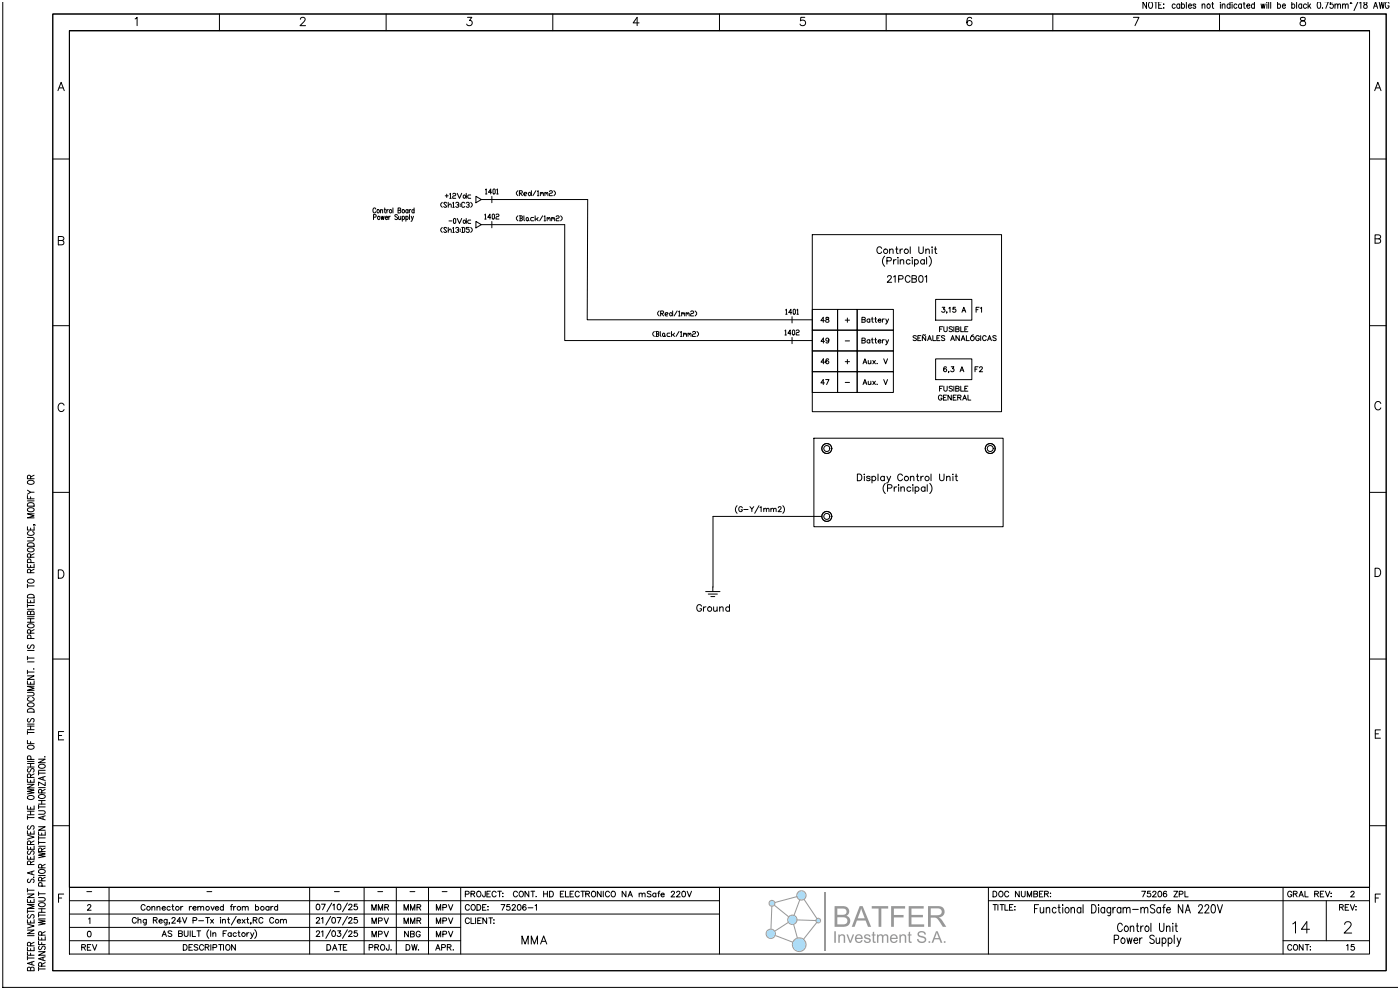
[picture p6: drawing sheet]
<svg xmlns="http://www.w3.org/2000/svg" width="420mm" height="297mm" viewBox="0 0 420 297" stroke-linecap="round" stroke-linejoin="round" font-family="sans-serif">
<!-- layer: 03 -->
<g fill="none" stroke="#000" stroke-width=".3">
<path d="M243.6 70.4h56.8v53.1h-56.8zM243.6 92.8h7.6v6.2h-7.6zM243.6 99h7.6v6.3h-7.6zM251.2 92.8h5.9v6.2h-5.9zM251.2 99h5.9v6.3h-5.9zM257.1 92.8h10.9v6.2h-10.9zM257.1 99h10.9v6.3h-10.9zM280.6 89.8h10.9v6.2h-10.9zM243.6 105.3h7.6v6.2h-7.6zM243.6 111.5h7.6v6.2h-7.6zM251.2 105.3h5.9v6.2h-5.9zM251.2 111.5h5.9v6.2h-5.9z"/>
<path d="M257.1 105.3h10.9v6.2h-10.9zM257.1 111.5h10.9v6.2h-10.9zM280.6 107.6h10.9v6.3h-10.9zM244.1 131.4h56.8v26.6h-56.8zM211.6 177.4h4.3M212.4 178.2h2.8M213.2 178.9h1.2M213.8 176v1.4"/>
</g>
<!-- layer: _TEXTO -->
<g fill="none" stroke="#000" stroke-width=".3">
<path d="M133.5 58.7h.9M134 58.2v1M134.9 58.2l.2-.2v1.5M134.9 59.5h.4M135.8 58.2l.2-.2h.5l.2 .2-.2 .5h-.5l-.2 .3v.5h.9M137.1 58l.7 1.5 .7-1.5M139.2 58.5l.6 .5-.4 .5-.5-.3zM139.8 58v1.5M141.2 58.5h-.7l-.2 .2 .2 .8h.7M112 65.1h.7v-.7h-.7v1.5M112.7 62.7a.44 .44 0 0 0-.5-.3 .44 .44 0 0 0-.3 .5v.4a.44 .44 0 0 0 .3 .6 .44 .44 0 0 0 .5-.4M114.1 63.2l.3-.3h.3l.1 1"/>
<path d="M114.1 62.9v1M114.3 64.9l.2 1 .3-1 .2 1 .2-1M115.2 62.9h.4M115.4 62.4v1.2l.3 .3M115.6 65.3h.7l-.2-.4a.42 .42 0 0 0-.5 .5 .42 .42 0 0 0 .7 .2M116 62.9v1M116.5 62.9l-.5 .4M116.6 64.9v1M117.1 64.9l-.5 .4M117.9 62.4v1.5M119.2 64.6l-.3-.2-.5 .2 .1 .3 .7 .4v.3l-.3 .3-.5-.3M119.4 63.1l.7 .1 .1 .4-.3 .3h-.5v-1.5l.7 .1 .1 .3-.3 .3"/>
<path d="M119.6 64.9v.9l.3 .1 .3-.3M120.2 64.9v1M120.7 65.1l.1-.2a.42 .42 0 0 1 .5 .5 .42 .42 0 0 1-.6 .2M120.7 64.9v1.5M121.7 65.1l.2-.2a.42 .42 0 0 1 .5 .5 .42 .42 0 0 1-.7 .2M121.7 64.9v1.5M122.4 63.1l-.1-.2a.42 .42 0 0 0-.6 .5 .42 .42 0 0 0 .7 .3M122.4 62.9v1M122.8 62.9v1M122.8 64.4v1.5M123.2 62.9l-.4 .4M123.3 64.9l.4 1"/>
<path d="M124 64.9l-.5 1.4-.2 .1M124.2 63.1l-.1-.2a.42 .42 0 0 0-.6 .5 .42 .42 0 0 0 .7 .3M124.2 62.4v1.5M132.6 68.2l-.4 .5v.5l.4 .5M132.6 60.7l-.4 .5v.5l.4 .5M134 68.5l-.2-.3h-.5l-.2 .3 .9 1-.2 .2h-.5l-.2-.2M134 60.9l-.2-.2h-.5l-.2 .2 .9 1-.2 .3h-.5l-.2-.3M134.4 69.2l.7-.5 .2 .3v.7M134.4 61.7l.7-.5 .2 .2v.8M134.4 60.7v1.5M134.4 68.2v1.5M134.7 66.3h.9"/>
<path d="M135.8 68.5l.2-.3v1.5M135.8 60.9l.2-.2v1.5M135.8 69.7h.4M135.8 62.2h.4M136.2 65.5l.5 .3v1l-.2 .2-.5-.2v-1zM136.7 68.5l.2-.3h.5l.2 .5-.5 .3M136.7 60.9l.2-.2h.5l.2 .5-.5 .2M137.1 65.5l.7 1.5 .7-1.5M137.4 69l.2 .2-.2 .5h-.5l-.2-.2M137.4 61.4l.2 .3-.2 .5h-.5l-.2-.3M138 61.2v.2M138 61.7v.2"/>
<path d="M138 68.7v.3M138 69.2v.3M138.5 68.2h.7l.2 .3v1l-.2 .2h-.7M138.7 68.2v1.5M139.2 66l.6 .5-.4 .5-.5-.2zM139.4 60.9l-.2-.2h-.5l-.2 .2v1l.2 .3h.5l.2-.3M139.8 65.5v1.5M139.8 60.9l.3-.2h.4l.2 .5-.4 .2M140.5 61.4l.2 .3-.2 .5h-.4l-.3-.3M140.7 68.2h-.9v.5h.7l.2 .3v.5l-.2 .2h-.4l-.3-.2M141.2 66h-.7l-.2 .3 .2 .7h.7M141.2 68.2l.4 .5v.5l-.4 .5"/>
<path d="M141.2 60.7l.4 .5v.5l-.4 .5M264.4 74.5a.74 .74 0 0 0-.8-.5 .74 .74 0 0 0-.6 .8v.5a.74 .74 0 0 0 .6 .7 .74 .74 0 0 0 .8-.4M265.3 76.8a2.06 2.06 0 0 0 0 3.1M266 78.3l1.2-.1 .1-.3v-.5l-1.3-.2v2M266.8 75.1l.5-.4 .5 .1 .1 1.2M266.8 74.7v1.3M268 77.9v1.3M268.6 74.7h.7M268.8 77.9l-.5 .1-.3 .5M268.9 74v1.6l.1 .3 .4 .1M269.3 77.3h.1zM269.3 77.9v1.3"/>
<path d="M270 74.7v1.3M270 78.3l.5-.4 .5 .1 .1 1.2M270 77.9v1.3M270.7 74.7l-.4 .1-.3 .5M273 78.2a.64 .64 0 0 0-1-.1 .64 .64 0 0 0 0 .9 .64 .64 0 0 0 1-.1M273 74v2M273.6 77.2v.2zM273.6 77.9v1.3M274.3 78.2a.64 .64 0 0 1 .9-.1 .64 .64 0 0 1 0 .9 .64 .64 0 0 1-.9-.1M274.3 77.9v2M275.6 74v1.5l.6 .5 .6-.3 .1-1.7M277.2 78.2a.64 .64 0 0 0-.9-.1 .64 .64 0 0 0 0 .9 .64 .64 0 0 0 .9-.1"/>
<path d="M277.2 77.9v1.3M277.7 75.1l.5-.4 .4 .1 .1 1.2M277.7 74.7v1.3M277.9 77.2v2M278.7 76.8a2.06 2.06 0 0 1 0 3.1M279.6 74v.2zM279.6 74.7v1.3M280.2 74.7h.7M280.5 74v1.6l.1 .3 .4 .1M247.3 96.2h-1.1l.7-1v1.5M247.8 95.2v.5l.8 .5a.5 .5 0 0 1-.5 .5 .5 .5 0 0 1-.5-.5l1-.7-.1-.3zM253.5 96h1.3"/>
<path d="M254.2 95.4v1.3M258.5 95.9l1 .1v.4l-.3 .3h-.7v-1.5l1 .1v.4l-.3 .2M260.9 95.9a.48 .48 0 0 0-.7-.1 .48 .48 0 0 0 0 .7 .48 .48 0 0 0 .7 0M260.9 95.7v1M261.4 95.7h.5M261.6 95.2v1.2l.4 .3M262.4 95.7h.5M262.6 95.2v1.2l.4 .3M263.4 96.1h.8a.48 .48 0 0 0-.5-.4 .48 .48 0 0 0-.4 .5 .48 .48 0 0 0 .4 .5l.5-.2M264.7 95.7v1M265.2 95.7h-.3l-.2 .4M265.7 95.7l.4 1"/>
<path d="M266.2 83.1l.4-.4 .6 .1 .1 .2-.2 .7-1 1h1.3M266.5 95.7l-.6 1.4-.3 .1M268 83l.5-.3v2M269.5 83.7l1.2-.1 .2-.3-.1-.4-1.3-.2v2M273 83.1a.74 .74 0 0 0-.9-.4 .74 .74 0 0 0-.6 .7v.5a.74 .74 0 0 0 .6 .8 .74 .74 0 0 0 .9-.5M273.5 83.6l1.3 .2 .1 .5-.5 .4h-.9v-2l1.3 .2v.5l-.4 .2M275.8 82.8a.65 .65 0 0 1 1 .2l.1 .5a.86 .86 0 0 1-.8 1.2 1.28 1.28 0 0 1-.3-1.9zM277.4 83l.5-.3v2M281.8 98.7h.6M282.6 92.2h.8l-.5 .5a.5 .5 0 0 1 .4 .8 .5 .5 0 0 1-.9-.1M282.7 98h-.9v1.5M283.1 98v1.1l.4 .4 .5-.2 .1-1.3"/>
<path d="M284 93.6l-.1 .3M284.6 92.4l.3-.2v1.5M285.7 98.2l-.4-.2-.6 .2 .1 .4 .9 .5-.4 .4-.6-.2M286.1 98v1.5M286.6 92.2h-.7l-.1 .6a.53 .53 0 0 1 .8 0 .53 .53 0 0 1-.1 .8 .53 .53 0 0 1-.8-.2M286.7 98.7l.9 .1 .1 .4-.4 .3h-.6v-1.5l.9 .1 .1 .3-.4 .3M288.2 98v1.5h.8M288.5 93.7l.6-1.5 .6 1.5M288.7 93.2h.7M289.4 98.7h.5M290.3 98h-.9v1.5h.9M292.8 92.9h.5"/>
<path d="M293.7 92.2h-.9v1.5M294 92.4l.4-.2v1.5M247.3 114.8h-1.1l.7-1v1.5M247.3 108.6h-1.1l.8-1v1.5M247.3 102.4h-1.1l.8-1v1.5M247.6 113.8h1l-.7 1.5M248.5 107.8v-.1a.74 .74 0 0 0-.9 .5 .74 .74 0 0 0 .5 .9 .47 .47 0 0 0 .5-.4 .47 .47 0 0 0-.4-.5 .47 .47 0 0 0-.5 .4M248.6 101.9a.47 .47 0 0 1-.6 .4 .47 .47 0 0 1-.2-.7 .47 .47 0 0 1 .7 0l.1 .3a.71 .71 0 0 1-.6 1l-.3-.2M253.5 108.5h1.3M253.5 114.7h1.3M253.5 102.3h1.3M254.2 107.8v1.3"/>
<path d="M258.5 102.1l1 .2v.3l-.3 .3h-.7v-1.5l1 .1v.5l-.3 .1M258.8 109.1l.6-1.5 .6 1.5M258.8 115.3l.6-1.5 .6 1.5M259.1 108.6h.7M259.1 114.8h.7M260.4 108.1l.1 .9 .3 .1 .4-.3M260.4 114.3l.1 1h.3l.4-.2M260.9 102.1a.48 .48 0 0 0-.7-.1 .48 .48 0 0 0 0 .7 .48 .48 0 0 0 .7 0M260.9 101.9v1M261.2 108.1v1M261.2 114.3v1M261.4 101.9h.5"/>
<path d="M261.6 101.4v1.2l.4 .3M261.8 108.1l.8 1M261.8 114.3l.8 1M262.4 101.9h.5M262.6 108.1l-.8 1M262.6 114.3l-.8 1M262.6 101.4v1.2l.4 .3M263.1 109h.1M263.1 115.2v.1M263.4 102.3h.8a.48 .48 0 0 0-.5-.4 .48 .48 0 0 0-.4 .5 .48 .48 0 0 0 .4 .5l.5-.2M264.7 101.9v1M265.1 107.6l.5 1.5 .6-1.5"/>
<path d="M265.1 113.8l.5 1.5 .6-1.5M265.2 101.9l-.3 .1-.2 .3M265.7 101.9l.4 1M266.5 101.9l-.6 1.4-.3 .1M274.9 100.9l-.4-.2-.6 .2 .1 .3 .8 .4 .1 .3-.4 .3-.6-.3M275.3 101.4h.6M276.2 100.7h-.9v1.5h.9M277.6 100.4l-.2 .2-.4-.2-.3 .2M277.6 100.8v1.4l-1-1.4v1.4M278.2 102.2l.6-1.5 .6 1.5M278.4 101.7h.7M279.8 100.7v1.5h.8"/>
<path d="M281 101.4h.6M281.8 116.5h.6M281.9 100.7h-.9v1.5h.9M282.5 118.9a.55 .55 0 0 0-.6-.4 .55 .55 0 0 0-.4 .6v.3a.54 .54 0 0 0 .5 .6 .54 .54 0 0 0 .5-.6h-.3M282.7 115.8h-.9v1.5M283 119.2h.5M283.1 115.8v1.1l.4 .4 .5-.2 .1-1.3M283.4 100.9l-.4-.2-.6 .2 .1 .3 .9 .5-.4 .5-.6-.3M283.9 110.2l-.1-.1a.74 .74 0 0 0-.9 .5 .74 .74 0 0 0 .5 .9 .47 .47 0 0 0 .5-.4 .47 .47 0 0 0-.4-.5 .47 .47 0 0 0-.5 .4M283.9 118.5h-.9v1.5h.9M284.6 111.4l-.2 .4M285.1 102.2l.6-1.5 .6 1.5"/>
<path d="M285.3 110h.8l-.4 .6a.5 .5 0 0 1 .3 .8 .5 .5 0 0 1-.8-.2M285.3 118.5v1.5l-1-1.5v1.5M285.4 101.7h.7M285.7 116l-.4-.2-.6 .2 .1 .4 .9 .5-.4 .4-.6-.2M285.9 119.2h.6M286.1 115.8v1.5M286.7 116.5l.9 .2 .1 .3-.4 .3h-.6v-1.5l.9 .2 .1 .3-.4 .2M286.8 118.5h-.9v1.5h.9M287.3 119.2l.8-.1 .1-.5-.9-.1v1.5M287.7 100.7v1.5l-1-1.5v1.5M287.8 119.2l.5 .8M287.9 111.5l.6-1.5 .6 1.5"/>
<path d="M288.2 115.8v1.5h.8M288.2 111h.7M288.3 102.2l.6-1.5 .5 1.5M288.5 101.7h.7M289 119.5h.7M289.4 116.5h.5M289.9 100.7v1.5h.8M290.3 115.8h-.9v1.5h.9M290.3 118.5v1.5h.9M291.9 100.4l-.5 .3M292.4 110.7h.6M293.4 110h-1v1.5"/>
<path d="M293.7 101a.55 .55 0 0 0-.6-.3 .55 .55 0 0 0-.5 .5v.4a.54 .54 0 0 0 .6 .6 .54 .54 0 0 0 .5-.6h-.3M293.8 110.4l.3-.4 .6 .3-1 1.2h1M294.1 100.7v1.5M295.8 101a.55 .55 0 0 0-.6-.3 .55 .55 0 0 0-.5 .5v.4a.55 .55 0 0 0 .5 .6 .55 .55 0 0 0 .6-.4M296.2 102.2l.6-1.5 .6 1.5M296.4 101.7h.7M298.8 100.9l-.4-.2-.6 .2 .1 .3 .8 .4 .1 .3-.4 .3-.6-.3M288.8 120l.5-1.5 .6 1.5M257.2 142.2h.6a1.07 1.07 0 0 1 .7 1 1.07 1.07 0 0 1-.7 1h-.6zM259.2 142.2v.2zM259.2 142.8v1.4M261 143.1l-.4-.3-.7 .3 1 .5v.5l-.6 .1-.4-.3"/>
<path d="M261.5 143.1a.64 .64 0 0 1 1-.1 .64 .64 0 0 1 0 1 .64 .64 0 0 1-1-.1M261.5 142.8v2M263.3 142.2v2M265.2 143.1a.64 .64 0 0 0-.9-.1 .64 .64 0 0 0 0 1 .64 .64 0 0 0 .9-.1M265.2 142.8v1.4M265.5 145a2.06 2.06 0 0 0 0 3M266 142.8l.6 1.4M266.2 146.4l1.1-.1 .2-.3-.1-.4-1.2-.2v2M267.2 142.8l-.9 2h-.4M268.2 146v1.4M269 146l-.5 .1-.3 .5M269.5 145.4v.2z"/>
<path d="M269.5 146v1.4M270.2 146.4l.5-.4 .5 .1v1.3M270.2 146v1.4M270.7 142.7a.74 .74 0 0 0-.9-.5 .74 .74 0 0 0-.6 .7v.5a.74 .74 0 0 0 .6 .8 .74 .74 0 0 0 .9-.5M273.1 143.2l.4-.4 .5 .1 .1 1.3M273.1 142.8v1.4M273.2 146.3a.64 .64 0 0 0-1-.1 .64 .64 0 0 0 0 1 .64 .64 0 0 0 1-.1M273.7 145.5h.2zM273.8 146v1.4M274.5 146.3a.64 .64 0 0 1 .9-.1 .64 .64 0 0 1 0 1 .64 .64 0 0 1-.9-.1M274.5 146v2M274.9 142.8h.6"/>
<path d="M275.2 142.2v1.6v.3l.4 .1M276.2 142.8v1.4M277 142.8l-.5 .1-.3 .5M277.4 146.3a.64 .64 0 0 0-.9-.1 .64 .64 0 0 0 0 1 .64 .64 0 0 0 .9-.1M277.4 146v1.4M278.1 145.4v2M278.9 145a2.06 2.06 0 0 1 0 3M279.2 142.2v2M281.8 142.2v1.4l.6 .6 .7-.3v-1.7M283.9 143.2l.5-.4 .5 .1 .1 1.3M283.9 142.8v1.4M285.8 142.2v.2z"/>
<path d="M285.8 142.8v1.4M286.5 142.8h.6M286.8 142.2v1.6l.1 .3 .3 .1M210.4 181.8a.74 .74 0 0 0-.8-.5 .74 .74 0 0 0-.6 .8v.5a.72 .72 0 0 0 .7 .8 .72 .72 0 0 0 .7-.8h-.5M211 182v1.3M211.8 182l-.5 .1-.3 .5M214 182l.1 1.3h.5l.5-.3M215.1 182v1.3M215.8 182.4l.5-.4 .5 .1 .1 1.2M215.8 182v1.3M218.8 182.3a.64 .64 0 0 0-.9-.1 .64 .64 0 0 0 0 1 .64 .64 0 0 0 .9-.1M218.8 181.3v2"/>
<circle cx="113.4" cy="63.3" r=".46"/>
<circle cx="113.6" cy="65.3" r=".46"/>
<circle cx="117.1" cy="63.3" r=".46"/>
<circle cx="121" cy="63.3" r=".46"/>
<circle cx="265.6" cy="75.3" r=".66"/>
<circle cx="271.8" cy="75.3" r=".66"/>
<circle cx="291.6" cy="101.4" r=".66"/>
<circle cx="271.9" cy="143.5" r=".66"/>
<circle cx="278.1" cy="143.5" r=".66"/>
<circle cx="212.8" cy="182.7" r=".66"/>
</g>
<!-- layer: 02 -->
<g fill="none" stroke="#000" stroke-width=".3">
<path d="M142.7 58.9l1.7 .9-1.7 1zM144.4 59.8h31.9l-.2 36.1h67.5M142.7 66.4l1.7 1-1.7 .9zM144.4 67.4h25v34.7h74.2M246.5 154.9h-32.6v21.2"/>
<circle cx="248" cy="134.5" r="1.5"/>
<circle cx="248" cy="134.5" r=".91"/>
<circle cx="297" cy="134.5" r="1.5"/>
<circle cx="297" cy="134.5" r=".91"/>
<circle cx="248" cy="154.9" r="1.5"/>
<circle cx="248" cy="154.9" r=".91"/>
</g>
<!-- layer: 01 -->
<g fill="none" stroke="#050505" stroke-width=".3">
<path d="M145.6 56.9l.2-.2v1.5M145.6 58.2h.5M147.4 57.7h-.9l.7-1v1.5M147.5 58.9v1.9M148.1 56.7l.4 .2v1l-.2 .3-.4-.3v-1zM149 56.9l.2-.2v1.5M149 58.2h.4M155.3 57.2l-.4 .5v.5l.4 .5M155.8 57.9h.7l.2-.5-.2-.2h-.7v1.5M156 57.9l.7 .8M157.1 58.2h.7l.2-.3-.2-.2h-.4l-.3 .2 .3 .8h.4M158.7 57.7l.7 .5-.5 .5-.4-.3z"/>
<path d="M159.4 57.2v1.5M160.7 57.2l-.9 1.5M161.2 57.4l.2-.2v1.5M161.2 58.7h.4M162.1 57.9l.2-.2 .2 .5M162.1 57.7v1M162.5 57.9l.3-.2 .2 .2v.8M163.4 57.9l.3-.2 .2 .5M163.4 57.7v1M163.9 57.9l.2-.2 .2 .2v.8M164.8 57.4l.2-.2h.5l.2 .2-.2 .5h-.5l-.2 .3v.5h.9M166.1 57.2l.5 .5v.5l-.5 .5"/>
<path d="M145.4 64.5l.2-.3v1.5M145.4 65.7h.4M147.2 65.2h-.9l.7-1v1.5M147.5 66.4v1.9M147.9 64.2l.4 .3v1l-.2 .2-.5-.2v-1zM148.8 64.5l.2-.3h.4l.3 .3-.3 .5h-.4l-.2 .2v.5h.9M155.3 64.7l-.4 .5v.5l.4 .5M155.8 64.7h.7l.2 .3-.2 .5M156 65.5h.5l.2 .5-.2 .2h-.7M156 64.7v1.5M157.1 64.7v1.3l.3 .2M158 65.2l.5 .3-.2 .7-.5-.2z"/>
<path d="M158.5 66l.2 .2M160.1 65.2h-.7l-.2 .3 .2 .7h.7M160.5 64.7v1.5M161 65.7l.4 .5M161.4 65.2l-.4 .5h-.5M162.8 64.7l-.9 1.5M163.2 65l.2-.3v1.5M163.2 66.2h.5M164.1 65.5l.2-.3 .3 .5M164.1 65.2v1M164.6 65.5l.2-.3 .2 .3v.7M165.5 65.5l.2-.3 .2 .5"/>
<path d="M165.5 65.2v1M165.9 65.5l.2-.3 .3 .3v.7M166.8 65l.2-.3h.5l.2 .3-.2 .5h-.5l-.2 .2v.5h.9M168.2 64.7l.4 .5v.5l-.4 .5M196.2 99.4l-.4 .5v.5l.4 .5M196.7 99.4h.7l.2 .3-.2 .5M196.9 99.4v1.5M197.7 93.3l-.5 .5v.5l.5 .5M198 99.4v1.3l.3 .2M198.1 94h.7l.2-.5-.2-.2h-.7v1.5M198.4 94l.6 .8M198.9 99.9l.5 .3-.2 .7-.5-.2z"/>
<path d="M199.5 94.3h.7l.2-.3-.2-.2h-.5l-.2 .2 .2 .8h.5M201 99.9h-.7l-.2 .3 .2 .7h.7M201.1 93.8l.6 .5-.4 .5-.5-.3zM201.4 99.4v1.5M201.7 93.3v1.5M202.3 99.9l-.4 .5h-.5M203.1 93.3l-.9 1.5M203.5 93.5l.3-.2v1.5M203.5 94.8h.5M203.7 99.4l-.9 1.5M204.1 99.7l.2-.3v1.5M204.4 94l.3-.2 .2 .5"/>
<path d="M204.4 93.8v1M204.9 94l.2-.2 .2 .2v.8M205 99.9v1M205.8 94l.2-.2 .2 .5M205.8 93.8v1M206.2 94l.3-.2 .2 .2v.8M206.4 99.9v1M207.1 93.5l.3-.2h.4l.2 .2-.2 .5h-.4l-.3 .3v.5h.9M207.7 99.7l.2-.3h.5l.2 .3-.2 .5h-.5l-.2 .2v.5h.9M208.5 93.3l.4 .5v.5l-.4 .5M209.1 99.4l.4 .5v.5l-.4 .5M235.4 99.2l.2-.2v1.5"/>
<path d="M235.6 93l.3-.3v1.5M235.6 94.2h.5M237.2 100h-.9l.7-1v1.5M237.4 93.7h-.9l.7-1v1.5M237.6 95v1.9M237.9 99l.4 .2v1l-.2 .3-.4-.3v-1zM238.1 92.7l.5 .3v1l-.3 .2-.4-.2v-1zM238.8 99.2l.2-.2h.5l.2 .2-.2 .5h-.5l-.2 .3v.5h.9M239 93l.2-.3v1.5M239 94.2h.5M196.9 100.2h.5l.2 .5-.2 .2h-.7M199.4 100.7l.2 .2"/>
<path d="M201.9 100.4l.4 .5M204.1 100.9h.5M205 100.2l.2-.3 .3 .5M205.5 100.2l.2-.3 .2 .3v.7M206.4 100.2l.2-.3 .2 .5M206.8 100.2l.2-.3 .3 .3v.7M235.4 100.5h.5M237.6 101.2v1.9M221.1 151.7a1.54 1.54 0 0 0 0 2.3M222.6 152.3a.55 .55 0 0 0-.6-.3 .55 .55 0 0 0-.4 .5v.4a.54 .54 0 0 0 .5 .6 .54 .54 0 0 0 .5-.6h-.3M223.1 152.8h1.3M224.9 152l.6 .7 .6-.7"/>
<path d="M225.5 152.7v.8M227.6 151.7l-1.2 2.3M227.9 152.2l.4-.2v1.5M229.1 152.7l.3-.2h.4l.1 1M229.1 152.5v1M229.9 152.7l.3-.2h.4v1M231.2 152.7l.4-.2h.3l.1 1M231.2 152.5v1M232 152.7l.4-.2h.3l.1 1M233.4 152.3l.3-.3 .6 .2-.9 1.3h1M234.8 151.7a1.54 1.54 0 0 1 0 2.3"/>
</g>
<!-- layer: 05 -->
<path d="M20.8 9.2h390v257h-390z" fill="none" stroke="#050505" stroke-width=".3"/>
<!-- layer: 0 -->
<path d="M20.8 9.2h390v257h-390z" fill="none" stroke="#050505" stroke-width=".3"/>
<g fill="none" stroke="#000" stroke-width=".3">
<path d="M15.8 4.2h400v287h-400zM20.8 9.2h390v277h-390zM40.5 5.7l.6-.5v2.5M65.8 4.2v5M90.1 5.8l.5-.6 .8 .2a.78 .78 0 0 1-.2 1.1l-1.2 1.2h1.6M115.8 4.2v5M140.2 5.2h1.3l-.7 1a.83 .83 0 0 1 .6 1.3 .83 .83 0 0 1-1.4-.3M165.8 4.2v5M191.7 6.9h-1.8l1.2-1.7v2.5M215.8 4.2v5M241.4 5.2h-1.2l-.1 1.1a.88 .88 0 0 1 1.3-.1 .88 .88 0 0 1-.2 1.4 .88 .88 0 0 1-1.2-.4M265.8 4.2v5"/>
<path d="M291.4 5.6a.74 .74 0 0 0-1-.3 1.43 1.43 0 0 0 .4 2.4 .78 .78 0 0 0 .8-.8 .78 .78 0 0 0-.8-.8 .78 .78 0 0 0-.8 .8M315.8 4.2v5M339.9 5.2h1.7l-1.2 2.5M365.8 4.2v5M390.2 5.3a.51 .51 0 0 0 .2 .9 .9 .9 0 0 1 1 .3 .9 .9 0 0 1 0 1.1l-.9 .1a.72 .72 0 0 1-.6-.8 .72 .72 0 0 1 .7-.6l.5-.1a.51 .51 0 0 0 .3-.9zM17.4 27.2l.9-2.5 1 2.5M17.7 26.4h1.2M412.3 27.2l1-2.5 .9 2.5M412.7 26.4h1.2M15.8 47.7h5M410.8 47.7h5M17.5 72.1h1.1a.66 .66 0 0 1 .6 .7 .66 .66 0 0 1-.6 .6h-1.1v-2.5h1.1l.4 .3v.7l-.4 .2"/>
<path d="M412.4 71.6h1.1a.66 .66 0 0 1 .6 .7 .66 .66 0 0 1-.6 .6h-1.1v-2.5h1.1l.5 .3v.7l-.5 .2M15.8 97.7h5M410.8 97.7h5M19.2 121.5a.92 .92 0 0 0-1-.6 .92 .92 0 0 0-.8 1v.6a.92 .92 0 0 0 .8 .9 .92 .92 0 0 0 1-.6M414.2 121a.92 .92 0 0 0-1.1-.6 .92 .92 0 0 0-.7 1v.6a.92 .92 0 0 0 .7 .9 .92 .92 0 0 0 1.1-.6M15.8 147.7h5M410.8 147.7h5M17.5 170.9h.8a1.33 1.33 0 0 1 .9 1.3 1.33 1.33 0 0 1-.9 1.2h-.8zM412.4 170.4h.9a1.33 1.33 0 0 1 .8 1.3 1.33 1.33 0 0 1-.8 1.2h-.9zM15.8 197.7h5M410.8 197.7h5M19.1 219.4h-1.5v2.5h1.5"/>
<path d="M414 218.9h-1.5v2.5h1.5M17.6 220.6h.9M412.5 220.1h.9M15.8 247.7h5M410.8 247.7h5M17.6 269.3h.9M19.1 268.2h-1.5v2.5M20.8 278.2h117.4M20.8 274.2h195M20.8 270.2h195M20.8 266.2h390M32.7 266.2v20"/>
<path d="M92.9 266.2v20M109.2 266.2v20M118.9 266.2v20M128.5 266.2v20M138.2 266.2v20M215.8 266.2v20M296.5 270.2h114.3M296.5 266.2v20M384.8 266.2v20M397.8 270.2v12M412.5 269.3h.9M414 268.2h-1.5v2.5"/>
<path d="M20.8 282.2h117.4M384.8 282.2h26"/>
</g>
<!-- layer: Texto Rotulo -->
<g fill="none" stroke="#000" stroke-width=".3">
<path d="M8.2 158v1h2v-1M8.2 148.6v1h2M8.2 147l1 .6-1 .6M8.2 150.2h2M8.3 152.6a1.13 1.13 0 0 1 1.9 .4 1.11 1.11 0 0 1-1.1 .5 1.11 1.11 0 0 1-.9-.8zM8.3 151.1a1.1 1.1 0 0 1 1.2-.3 1.1 1.1 0 0 1 .7 1h-2zM8.3 144.4a1.13 1.13 0 0 1 1.9 .4 1.11 1.11 0 0 1-1.1 .5 1.11 1.11 0 0 1-.9-.8zM8.7 159.4a.59 .59 0 0 0-.5 .8 .59 .59 0 0 0 .8 .4h.5a.59 .59 0 0 0 .7-.4 .59 .59 0 0 0-.4-.8M9.2 143.6l-.1-.9-.3-.2-.5 .2-.1 .9h2M9.2 149v.6M9.2 158.4v.6M9.2 147.6h1"/>
<path d="M10.1 157.4l.5 .1M10.2 154.1h-2l2 .6-2 .6h2M10.2 142.5l-1 .6M8.2 179.8v1h2v-1M8.2 169.2v1h2v-1M8.2 161.2h1.5l.5 .4-.3 .6-1.7 .1M8.2 175.2v1.1M8.2 175.7h2M8.3 178.6a1.1 1.1 0 0 1 1.2-.3 1.1 1.1 0 0 1 .7 1h-2zM8.3 174a1.13 1.13 0 0 1 1.9 .4 1.11 1.11 0 0 1-1.1 .5 1.11 1.11 0 0 1-.9-.8zM8.3 164.6a1.13 1.13 0 0 1 1.9 .5 1.11 1.11 0 0 1-1.1 .5 1.11 1.11 0 0 1-.9-.8zM8.3 163.1a1.1 1.1 0 0 1 1.2-.3 1.1 1.1 0 0 1 .7 1.1h-2z"/>
<path d="M9.2 171.8l-.1-.9-.3-.2-.5 .2-.1 .9h2M9.2 167.1l-.1-.9-.3-.1-.5 .1-.1 .9h2M9.2 169.6v.6M9.3 168.7l-.1-.9-.3-.1-.6 .1-.1 .9h2M10.2 170.7l-1 .5M10.2 166.1l-1 .5M8.2 181.1v1M8.2 196.8v1.1M8.2 198.5h2M8.2 197.4h2M8.2 195.1h2M8.2 186.6h2"/>
<path d="M8.2 185.6h2M8.2 185h2M8.2 182.8h2M8.2 181.6h2M8.3 187.4a1.13 1.13 0 0 1 1.9 .5 1.11 1.11 0 0 1-1.1 .4 1.11 1.11 0 0 1-.9-.7zM8.5 193.4l-.3 .4 .3 .7 .5-.2 .7-.9h.2l.3 .4-.3 .7M9.2 189.9l-.1-.9-.3-.2-.5 .2-.1 .9h2M9.2 183.7l-.2-.3h-.6l-.2 1h2v-.7l-.4-.4-.5 .1-.1 1M9.2 180.2v.6M9.2 185.6v1M9.3 191.5l-.1-.9-.3-.2-.6 .2-.1 .9h2M10.2 188.8l-1 .6"/>
<path d="M8.2 207.7h1.5l.5 .4-.3 .6h-1.7M8.2 204.2v1h2v-1M8.2 202.7h2l-2 1.1h2M8.2 201v1.1M8.2 219.2v1M8.2 219.7h2M8.2 218.9h2M8.2 217.8h2M8.2 217.2h2M8.2 201.6h2M8.3 212.8a1.1 1.1 0 0 1 1.2-.2 1.1 1.1 0 0 1 .7 1h-2zM8.3 211.1a1.13 1.13 0 0 1 1.9 .4 1.11 1.11 0 0 1-1.1 .5 1.11 1.11 0 0 1-.9-.8z"/>
<path d="M8.5 215.5l-.3 .4 .3 .7 .5-.2 .7-.9h.2l.3 .4-.3 .7M8.7 209.2a.59 .59 0 0 0-.5 .7 .59 .59 0 0 0 .8 .4h.5a.59 .59 0 0 0 .7-.4 .59 .59 0 0 0-.4-.7M9.2 204.6v.6M9.2 217.8v1.1M10.1 200.6l-.1 .1M10.2 205.8h-2l2 .6-2 .7h2M8.2 236.6l2 .4-2 .4 2 .4-2 .3M8.2 235.2h2l-2 1.1h2M8.2 233.6v1h2v-1M8.2 222.1v.9h2M8.2 230.1h2M8.2 229h2"/>
<path d="M8.2 228.4h2M8.3 238.9a1.13 1.13 0 0 1 1.9 .5 1.11 1.11 0 0 1-1.1 .4 1.11 1.11 0 0 1-.9-.8zM8.3 223.8a1.13 1.13 0 0 1 1.9 .5 1.11 1.11 0 0 1-1.1 .5 1.11 1.11 0 0 1-.9-.8zM8.5 230.5l-.3 .4 .3 .7 .5-.2 .7-.9h.2l.3 .4-.3 .7M9.2 233.2l-.1-.9-.3-.2-.5 .2-.1 .9h2M9.2 222.4v.6M9.2 229v1.1M9.2 234v.6M9.3 227.8l-.1-.9-.3-.2-.6 .2-.1 .9h2M10.2 232.1l-1 .5M11.6 227.7h2l-2 1.1h2M11.6 231.4v1"/>
<path d="M11.6 236.2h2M11.6 231.9h2M11.6 231h2M11.7 238.6a1.13 1.13 0 0 1 1.9 .4 1.11 1.11 0 0 1-1.1 .5 1.11 1.11 0 0 1-.9-.8zM11.7 229.5a1.13 1.13 0 0 1 1.9 .5 1.11 1.11 0 0 1-1.1 .5 1.11 1.11 0 0 1-.9-.8zM12.5 237.8l-.1-.9-.3-.1-.4 .1-.1 .9h2M12.9 233.1v.8M13.5 226.9l-.1 .1M13.6 234.6v1l-2-1v1M13.6 232.9l-2 .6 2 .6M13.6 236.8l-1.1 .5M8.2 256.7v1h2v-1"/>
<path d="M8.2 253.7v1h2v-1M8.2 250.5l2 .6-2 .6M8.2 249.2v1h2v-1M8.2 241.7v1h2v-1M8.2 244.7v1.1M8.2 245.2h2M8.2 244.4h2M8.2 243.3h2M8.5 255.2l-.3 .4 .3 .7 .5-.2 .7-.9h.2l.3 .4-.3 .7M8.5 247.7l-.3 .3 .3 .7 .5-.1 .7-.9h.2l.3 .3-.3 .7M9.2 259.3l-.1-.9-.3-.2-.5 .2-.1 .9h2M9.2 253.3l-.1-.9-.3-.2-.5 .2-.1 .9h2"/>
<path d="M9.2 242.1v.6M9.2 243.3v1.1M9.2 249.6v.6M9.2 254.1v.6M9.2 257.1v.6M10.2 258.2l-1 .6M10.2 252.2l-1 .6M11.6 255.7l2 .4-2 .4 2 .4-2 .4M11.6 249.5v1h2v-1M11.6 248h2l-2 1h2M11.6 243.2h1.4l.6 .4-.3 .6h-1.7M11.6 241.5v1.1"/>
<path d="M11.6 250.8v1M11.6 252.1v1.1M11.6 253.8h2M11.6 252.7h2M11.6 251.3h2M11.6 242h2M11.6 241.2h2M11.6 240.1h2M12.5 255.4l-.1-.9-.3-.1-.4 .1-.1 .9h2M12.5 240.1v1.1M12.5 249.9v.6M12.9 244.9v.8"/>
<path d="M13.6 244.7l-2 .6 2 .6M13.6 259.2l-1.1 .6M13.6 254.4l-1.1 .5M8.2 279h2l-2 1h2M8.2 277.1l2 .6-2 .7M8.2 275.8v1h2v-1M8.2 269.7v1h2v-1M8.2 268.1h2l-2 1.1h2M8.2 266.5v1M8.2 272.8v1.1M8.2 273.3h2M8.2 267h2"/>
<path d="M8.5 274.3l-.3 .4 .3 .7 .5-.2 .7-.9h.2l.3 .4-.3 .7M8.5 263.7l-.3 .3 .3 .7 .5-.1 .7-.9h.2l.3 .3-.3 .7M9.2 270.1v.6M9.2 276.2v.6M9.6 261.4v.8M10.1 263l-.1 .1M10.2 271.3h-2l2 .6-2 .6h2M10.2 261.2l-2 .6 2 .6M11.6 275.9l2 .4-2 .4 2 .4-2 .3M11.6 269.2h1.4l.6 .5-.3 .5-1.7 .1M11.6 267.5v1.1M11.6 273.9v1.1"/>
<path d="M11.6 275.6h2M11.6 274.5h2M11.6 273.6h2M11.6 272.6h2M11.6 268.1h2M11.6 262.6h2M11.7 271a1.13 1.13 0 0 1 1.9 .5 1.11 1.11 0 0 1-1.1 .5 1.11 1.11 0 0 1-.9-.8zM11.7 261.1a1.13 1.13 0 0 1 1.9 .4 1.11 1.11 0 0 1-1.1 .5 1.11 1.11 0 0 1-.9-.8zM12.5 264.2l-.1-.9-.3-.2-.4 .2-.1 .9h2M12.5 260.3l-.1-.9-.3-.2-.4 .2-.1 .9h2M12.5 272.6v1M12.6 265.8l-.1-.9-.3-.2-.5 .2-.1 .9h2"/>
<path d="M13.6 279.4l-1.1 .6M13.6 263.1l-1.1 .6M139.6 268.2l.9-.1 .1-.6-1-.2v1.7M140.8 271.7a.62 .62 0 0 0-.7-.4 .62 .62 0 0 0-.5 .7v.4a.62 .62 0 0 0 .5 .6 .62 .62 0 0 0 .7-.4M140.8 275.7a.62 .62 0 0 0-.7-.4 .62 .62 0 0 0-.5 .7v.4a.62 .62 0 0 0 .5 .6 .62 .62 0 0 0 .7-.4M141.3 268.1l.9-.1 .1-.5-1-.2v1.7M141.3 275.3v1.7h.9M141.6 271.4a.8 .8 0 0 1 1 .8 .8 .8 0 0 1-1 .7l-.3-.5zM141.8 268.1l.6 .9M142.6 275.3v1.7M143 271.3h.6a.91 .91 0 0 1 .6 .9 .91 .91 0 0 1-.6 .8h-.6zM143.3 267.4a.8 .8 0 0 1 1 .8 .8 .8 0 0 1-1 .7l-.3-.5z"/>
<path d="M143.3 276.1h.6M144.3 275.3h-1v1.7h1M144.7 272.1h.7M145.6 267.3l-.1 1.5-.6 .1-.2-.5M145.8 271.3h-1.1v1.7h1.1M146 275.3v1.7l-1.2-1.7v1.7M146 268.1h.7M146.4 271.9v.1zM146.4 272.8v.2zM146.6 275.3h1.1M147.1 267.3h-1.1v1.7h1.1M147.2 275.3v1.7"/>
<path d="M148.1 276h.1zM148.1 276.9h.1zM148.8 267.7a.62 .62 0 0 0-.7-.4 .62 .62 0 0 0-.5 .7v.4a.62 .62 0 0 0 .5 .6 .62 .62 0 0 0 .7-.4M149.3 267.3h1.1M149.8 267.3v1.7M150.7 268.9h.2zM150.8 267.9v.1zM297.8 267.3h.6a.91 .91 0 0 1 .6 .9 .91 .91 0 0 1-.6 .8h-.6zM297.8 271.3h1.2M298.4 271.3v1.7M299.3 271.3v1.7M299.9 267.4a.8 .8 0 0 1 1 .8 .8 .8 0 0 1-1 .7l-.4-.5z"/>
<path d="M299.9 271.3h1.2M300.5 271.3v1.7M301.4 271.3v1.7h1M302.5 267.7a.62 .62 0 0 0-.7-.4 .62 .62 0 0 0-.5 .7v.4a.62 .62 0 0 0 .5 .6 .62 .62 0 0 0 .7-.4M302.8 272.1h.6M303.8 271.3h-1v1.7h1M304.4 271.9v.1zM304.4 272.8v.2zM305.7 267.3v1.7l-1.1-1.7v1.7M306.3 267.3v1.2l.5 .5 .6-.2 .1-1.5M308.1 269v-1.7l.7 1.7 .6-1.7v1.7M310.1 268.1l1 .2 .1 .4-.4 .3h-.7v-1.7l1 .2v.5l-.3 .1"/>
<path d="M311.8 268.1h.6M312.8 267.3h-1v1.7h1M313.3 268.1l1-.1 .1-.5-1.1-.2v1.7M313.9 268.1l.5 .9M315.1 267.9v.1zM315.1 268.8v.2zM387.4 267.7a.62 .62 0 0 0-.7-.4 .62 .62 0 0 0-.5 .7v.4a.61 .61 0 0 0 .6 .6 .61 .61 0 0 0 .6-.6h-.4M387.9 268.1l1-.1 .1-.5-1.1-.2v1.7M388.5 268.1l.5 .9M389.6 269l.7-1.7 .6 1.7M389.9 268.4h.8M391.4 267.3v1.7h1"/>
<path d="M394.3 268.1l1-.1 .1-.5-1.1-.2v1.7M394.9 268.1l.5 .9M396 268.1h.7M397.1 267.3h-1.1v1.7h1.1M397.5 267.3l.7 1.7 .6-1.7M399.2 267.9v.1zM399.2 268.8v.2zM401.8 272.1l.9-.1 .1-.5-1-.2v1.7M402.3 272.1l.6 .9M403.5 272.1h.6M404.5 271.3h-1v1.7h1M405 271.3l.7 1.7 .6-1.7"/>
<path d="M406.7 271.9v.1zM406.7 272.8v.2zM8.2 285.5v1h2M8.2 284.1v1h2v-1M8.2 287.3h2M8.2 286.8v1.1M8.2 280.6h2M9.2 290.5l-.2-.3h-.6l-.2 1h2v-.7l-.4-.4-.5 .1-.1 1M9.2 283.7l-.1-.9-.3-.2-.5 .2-.1 .9h2M9.2 284.5v.6M9.2 285.9v.6M9.6 288.6v.7"/>
<path d="M10.2 288.3l-2 .6 2 .7M10.2 282.6l-1 .6M11.6 285.4h2l-2 1.1h2M11.6 282.3v1h2M11.6 280.9v1h2v-1M11.6 290.6h2M11.6 290.1v1.1M11.8 283.8l-.2 .3 .2 .7 .5-.1 .7-.9h.3l.3 .3-.3 .7M12.5 289.8l-.1-.9-.3-.2-.4 .2-.1 .9h2M12.5 280.5l-.1-.9-.3-.2-.4 .2-.1 .9h2M12.5 281.3v.6M12.5 282.7v.6"/>
<path d="M12.9 287.2v.8M13.6 287l-2 .6 2 .6M13.6 288.7l-1.1 .5M24.5 284.1l1-.1 .1-.5-1.1-.2v1.7M25.1 284.1l.5 .9M26.2 284.1h.6M27.3 283.3h-1.1v1.7h1.1M27.7 283.3l.7 1.7 .6-1.7M55 283.3h.5a.91 .91 0 0 1 .6 .9 .91 .91 0 0 1-.6 .8h-.5zM56.7 284.1h.6M57.7 283.3h-1v1.7h1M59.4 283.5l-.5-.2-.7 .2 .2 .5 1 .5v.3l-.5 .2-.7-.2"/>
<path d="M61 283.7a.62 .62 0 0 0-.7-.4 .62 .62 0 0 0-.5 .7v.4a.62 .62 0 0 0 .5 .6 .62 .62 0 0 0 .7-.4M61.5 284.1l1-.1 .1-.5-1.1-.2v1.7M62.1 284.1l.6 .9M63.2 283.3v1.7M63.9 284.2l1-.1v-.6l-1-.2v1.7M65.6 283.3h1.1M66.1 283.3v1.7M67 283.3v1.7M67.8 283.5l.2-.1a.8 .8 0 0 1 1 .8 .8 .8 0 0 1-1 .7l-.3-.5zM70.6 283.3v1.7l-1.1-1.7v1.7M98 283.3h.6a.91 .91 0 0 1 .6 .9 .91 .91 0 0 1-.6 .8h-.6zM99.7 285l.7-1.7 .6 1.7"/>
<path d="M100 284.4h.8M101.5 283.3h1.2M102.1 283.3v1.7M103 284.1h.6M104 283.3h-1v1.7h1M110.7 284.2l1-.1 .1-.6-1.1-.2v1.7M112.4 284.1l1-.1 .1-.5-1.1-.2v1.7M113 284.1l.6 .9M114.3 283.5l.1-.1a.8 .8 0 0 1 1 .8 .8 .8 0 0 1-1 .7l-.3-.5zM116.7 283.3l-.1 1.5-.5 .1-.2-.5M117.3 284.8l.1 .1M121.8 283.3h.6a.91 .91 0 0 1 .5 .9 .91 .91 0 0 1-.5 .8h-.6z"/>
<path d="M123.5 283.3l.4 1.7 .4-1.7 .4 1.7 .4-1.7M125.5 284.8l.1 .1M130.7 285l.6-1.7 .7 1.7M130.9 284.4h.8M132.5 284.2l.9-.1 .1-.6-1-.2v1.7M134.2 284.1l.9-.1 .1-.5-1-.2v1.7M134.7 284.1l.6 .9M135.9 284.8l.1 .1M387.4 283.7a.62 .62 0 0 0-.7-.4 .62 .62 0 0 0-.5 .7v.4a.62 .62 0 0 0 .5 .6 .62 .62 0 0 0 .7-.4M388.1 283.5l.1-.1a.8 .8 0 0 1 1 .8 .8 .8 0 0 1-1 .7l-.3-.5zM390.8 283.3v1.7l-1.1-1.7v1.7M391.5 283.3h1.1"/>
<path d="M392 283.3v1.7M392.9 284h.2zM392.9 284.9h.2z"/>
</g>
<!-- layer: VP -->
<path d="M.8 .8v295.4h418.4" fill="none" stroke="#000" stroke-width=".3"/>
<!-- layer: 0 -->
<path d="M229.8 267.2h16.3v18.2h-16.3z" fill="#adddf7"/>
<!-- layer: Texto Rotulo -->
<g fill="#989898">
<path d="M250.3 271.8h2.4a1.58 1.58 0 0 1 1.9 .9 1.58 1.58 0 0 1-.8 2 1.75 1.75 0 0 1 1.1 2.2 1.75 1.75 0 0 1-2.2 1.1h-2.4zM251.1 272.5v1.9h1.4a1.03 1.03 0 0 0 1.4-1 1.03 1.03 0 0 0-1.5-.9zM251.1 275.1v2.2h1.6a1.14 1.14 0 0 0 1.5-1.2 1.14 1.14 0 0 0-1.6-1zM257.8 271.8h.9l2.6 6.2h-1l-.7-1.9h-2.6l-.7 1.9h-.8zM258.3 272.4l-1 3h2.1zM261.5 271.8h4.9v.7h-2.1v5.5h-.8v-5.5h-2zM267.3 271.8h4.2v.7h-3.4v1.9h2.9v.8h-2.9v2.8h-.8zM272.6 271.8h4.4v.7h-3.6v1.9h3.4v.7h-3.4v2.2h3.8v.7h-4.6zM278.3 271.8h2.8a1.73 1.73 0 0 1 2.2 1.4 1.73 1.73 0 0 1-1.7 2l1 .8 1.2 2h-1l-1.6-2.3-.9-.5h-1.1v2.8h-.9zM279.2 272.5v2h1.7a1.08 1.08 0 0 0 1.5-.9 1.08 1.08 0 0 0-1.3-1.1z"/>
<path d="M250.2 279.3h.5v3.5h-.5zM251.4 280.3h.4v.3a.91 .91 0 0 1 1.6 .1l.1 2.1h-.4v-1.7l-.3-.4a.66 .66 0 0 0-.7 0 .66 .66 0 0 0-.2 .7v1.4h-.5zM253.9 280.3h.4l.7 2 .7-2h.5l-1 2.5h-.4zM256.9 280.4a1.2 1.2 0 0 1 1.3 0 1.2 1.2 0 0 1 .5 1.2h-1.8a.73 .73 0 0 0 .5 .9 .73 .73 0 0 0 .9-.5h.4a1.22 1.22 0 0 1-1.5 .8 1.22 1.22 0 0 1-.8-1.6zM257 280.9l-.1 .4h1.4a.7 .7 0 0 0-.5-.7 .7 .7 0 0 0-.8 .3zM259.4 280.4a1.09 1.09 0 0 1 1.7 .5l-.4 .1a.52 .52 0 0 0-.6-.6 .52 .52 0 0 0-.5 .7l.6 .2a.85 .85 0 0 1 1 .9 .85 .85 0 0 1-1.3 .6l-.8-.6v-.2h.4a.56 .56 0 0 0 .6 .5 .56 .56 0 0 0 .5-.6l-1.3-.6-.1-.4zM261.8 279.6l.4-.2v.9h.4v.3h-.4v1.6l.1 .2h.3l.1 .4h-.5a.55 .55 0 0 1-.4-.8v-1.4h-.4v-.3h.4zM263 280.3h.4v.3l.3-.3a.8 .8 0 0 1 1.2 .4 .82 .82 0 0 1 .9-.5 .82 .82 0 0 1 .6 .9v1.7h-.4v-1.7l-.2-.5a.6 .6 0 0 0-.6 .1 .6 .6 0 0 0-.3 .6v1.5h-.4v-1.7a.58 .58 0 0 0-.7-.5 .58 .58 0 0 0-.3 .9v1.3h-.5zM267.4 280.4a1.2 1.2 0 0 1 1.3 0 1.2 1.2 0 0 1 .5 1.2h-1.8a.73 .73 0 0 0 .5 .9 .73 .73 0 0 0 .9-.5h.4a1.22 1.22 0 0 1-1.5 .8 1.22 1.22 0 0 1-.8-1.6zM267.5 280.9l-.1 .4h1.4a.7 .7 0 0 0-.5-.7 .7 .7 0 0 0-.8 .3zM269.8 280.3h.3v.3a.91 .91 0 0 1 1.7 .1v2.1h-.4v-1.7l-.2-.4a.66 .66 0 0 0-.8 0 .66 .66 0 0 0-.2 .7v1.4h-.4zM272.5 279.6l.5-.2v.9h.4v.3h-.4v1.6l.1 .2h.3l.1 .4h-.5a.55 .55 0 0 1-.5-.8v-1.4h-.3v-.3h.3zM275.4 279.6a1.36 1.36 0 0 1 2.3 .7h-.4a.79 .79 0 0 0-.9-.7 .79 .79 0 0 0-.7 .8l.8 .3a1.11 1.11 0 0 1 1.3 1.2 1.11 1.11 0 0 1-1.5 .9 1.18 1.18 0 0 1-1.2-1.1l.4-.1a.92 .92 0 0 0 .9 .9 .92 .92 0 0 0 .9-.9l-1-.4a.99 .99 0 0 1-1-.5 .99 .99 0 0 1 .1-1.1zM278.5 282.3h.5v.5h-.5zM280.7 279.3h.5l1.5 3.5h-.6l-.4-1.1h-1.4l-.4 1.1h-.5zM281 279.7l-.6 1.7h1.2zM283.1 282.3h.5v.5h-.5z"/>
</g>
<path d="M247.6 267.7v17.5" fill="none" stroke="#989898" stroke-width=".3"/>
<g fill="#989898">
<path d="M232.3 271.4l4.3 3.5-.2 .2-4.3-3.5z"/>
<path d="M239.8 269.7l.3 .2-1.8 4.7-.3-.1z"/>
<path d="M239.1 275.8l5.7 .1v.3l-5.7-.1z"/>
<path d="M244.9 276.5l.3 .2-4.1 5.1-.2-.2z"/>
<path d="M237.9 277.3l.3-.1 1.1 4.1-.3 .1z"/>
<path d="M232.6 280.5l5.2 2-.1 .2-5.2-2z"/>
<path d="M231.3 271.8h.3l-.2 6.8h-.3z"/>
<path d="M232.4 270.5l6.7-1.7v.3l-6.7 1.7z"/>
<path d="M241 269.7l.2-.1 4 5.9-.3 .2z"/>
<path d="M232.4 279.1l4-2.6 .1 .3-4 2.6z"/>
<path d="M237.1 277l.6 .1v.3l-.7-.1z"/>
<path d="M236.4 276.9l.3-.2 .4 .3-.1 .3z"/>
<path d="M236.1 276.2h.3l.3 .5-.3 .2z"/>
<path d="M236.1 275.5l.3 .1v.6h-.3z"/>
<path d="M236.4 274.9l.3 .2-.3 .5-.3-.1z"/>
<path d="M236.4 274.9l.6-.4 .1 .2-.4 .4z"/>
<path d="M237 274.5l.7-.2v.3l-.6 .1z"/>
<path d="M237.7 274.3l.6 .2-.1 .2-.5-.1z"/>
<path d="M238.3 274.5l.6 .4-.3 .2-.4-.4z"/>
<path d="M238.6 275.1l.3-.2 .3 .6-.3 .1z"/>
<path d="M238.9 275.6l.3-.1v.7h-.3z"/>
<path d="M238.9 276.2h.3l-.3 .7-.3-.2z"/>
<path d="M238.2 277l.4-.3 .3 .2-.6 .4z"/>
<path d="M237.7 277.1l.5-.1 .1 .3-.6 .1z"/>
<path d="M231.1 271.5l.4 .2v.3l-.6-.2z"/>
<path d="M230.5 271.3l.3-.1 .3 .3-.2 .3z"/>
<path d="M230.5 270.6l.3 .1v.5l-.3 .1z"/>
<path d="M230.9 270.1l.2 .2-.3 .4-.3-.1z"/>
<path d="M230.9 270.1l.6-.2v.3l-.4 .1z"/>
<path d="M231.5 269.9l.7 .2-.2 .2-.5-.1z"/>
<path d="M232.2 270.1l.3 .5-.3 .1-.2-.4z"/>
<path d="M232.2 270.7l.3-.1v.7l-.3-.1z"/>
<path d="M232.2 271.2l.3 .1-.3 .5-.2-.3z"/>
<path d="M231.5 271.7l.5-.2 .2 .3-.7 .2z"/>
<path d="M239.8 269.7l.6 .1v.3l-.7-.1z"/>
<path d="M239.1 269.5l.3-.1 .4 .3-.1 .3z"/>
<path d="M238.8 268.9l.3-.1 .3 .6-.3 .1z"/>
<path d="M238.8 268.2l.3 .1v.5l-.3 .1z"/>
<path d="M239.1 267.6l.3 .2-.3 .5-.3-.1z"/>
<path d="M239.1 267.6l.6-.5 .1 .3-.4 .4z"/>
<path d="M239.7 267.1l.7-.1v.3l-.6 .1z"/>
<path d="M240.4 267l.7 .1-.2 .3-.5-.1z"/>
<path d="M241.1 267.1l.5 .5-.2 .2-.5-.4z"/>
<path d="M241.4 267.8l.2-.2 .3 .6-.3 .1z"/>
<path d="M241.6 268.3l.3-.1v.7l-.3-.1z"/>
<path d="M241.6 268.8l.3 .1-.3 .6-.2-.1z"/>
<path d="M240.9 269.7l.5-.3 .2 .1-.5 .5z"/>
<path d="M240.4 269.8l.5-.1 .2 .3-.7 .1z"/>
<path d="M245.1 276.6l.3 .1v.3l-.5-.2z"/>
<path d="M244.6 276.4l.3-.1 .2 .3-.2 .2z"/>
<path d="M244.6 275.8l.3 .1v.4l-.3 .1z"/>
<path d="M244.9 275.4l.2 .2-.2 .3-.3-.1z"/>
<path d="M244.9 275.4l.5-.2v.3l-.3 .1z"/>
<path d="M245.4 275.2l.5 .2-.1 .2-.4-.1z"/>
<path d="M245.9 275.4l.4 .4-.3 .1-.2-.3z"/>
<path d="M246 275.9l.3-.1v.6l-.3-.1z"/>
<path d="M246 276.3l.3 .1-.4 .4-.1-.2z"/>
<path d="M245.4 276.7l.4-.1 .1 .2-.5 .2z"/>
<path d="M239 285.1l.7 .2v.3l-.8-.2z"/>
<path d="M238.4 284.7l.6 .4-.1 .3-.8-.5z"/>
<path d="M237.7 284.2l.2-.1 .5 .6-.3 .2z"/>
<path d="M237.5 283.3h.3l.1 .8-.2 .1z"/>
<path d="M237.7 282.5l.2 .1-.1 .7h-.3z"/>
<path d="M238.1 281.8l.3 .2-.5 .6-.2-.1z"/>
<path d="M238.1 281.8l.8-.5 .1 .3-.6 .4z"/>
<path d="M238.9 281.3l.8-.2v.3l-.7 .2z"/>
<path d="M239.7 281.1l.9 .2-.1 .3-.8-.2z"/>
<path d="M240.6 281.3l.7 .5-.2 .2-.6-.4z"/>
<path d="M241.1 282l.2-.2 .5 .7-.3 .1z"/>
<path d="M241.5 282.6l.3-.1 .1 .8h-.3z"/>
<path d="M241.6 283.3h.3l-.1 .9-.3-.1z"/>
<path d="M241.5 284.1l.3 .1-.5 .7-.2-.2z"/>
<path d="M240.5 285.1l.6-.4 .2 .2-.7 .5z"/>
<path d="M239.7 285.3l.8-.2 .1 .3-.9 .2z"/>
<path d="M230.6 281.2l.6 .1v.3l-.7-.1z"/>
<path d="M229.9 281.1l.3-.2 .4 .3-.1 .3z"/>
<path d="M229.6 280.4h.3l.3 .5-.3 .2z"/>
<path d="M229.6 279.7l.3 .1v.6h-.3z"/>
<path d="M229.9 279.1l.3 .2-.3 .5-.3-.1z"/>
<path d="M229.9 279.1l.6-.5 .1 .3-.4 .4z"/>
<path d="M230.5 278.6l.7-.1v.3l-.6 .1z"/>
<path d="M231.2 278.5l.7 .1-.2 .3-.5-.1z"/>
<path d="M231.9 278.6l.5 .5-.2 .2-.5-.4z"/>
<path d="M232.2 279.3l.2-.2 .3 .6-.3 .1z"/>
<path d="M232.4 279.8l.3-.1v.7h-.3z"/>
<path d="M232.4 280.4h.3l-.3 .7-.2-.2z"/>
<path d="M231.7 281.2l.5-.3 .2 .2-.5 .4z"/>
<path d="M231.2 281.3l.5-.1 .2 .3-.7 .1z"/>
</g>
<g fill="none" stroke="#000" stroke-width=".3">
<path d="M342.8 .8v1.7M342.9 .8l1 1.7v-1.7M344.7 .8a1.12 1.12 0 0 0 .5 1.7 1.34 1.34 0 0 0 .3-1.7M346.7 .8v1.7M347.5 .8v1.7h1M347.5 1.5h.6M349 1.2v.2zM349 2.3v.2zM352.5 1.5l-.2-.2a.6 .6 0 0 0-.7 .5 .6 .6 0 0 0 .7 .6l.2-.2M353.8 1.5l-.1-.2a.6 .6 0 0 0-.8 .5 .6 .6 0 0 0 .8 .6l.1-.2M353.8 1.2v1.3M354.4 1.5l.1-.2a.6 .6 0 0 1 .8 .5 .6 .6 0 0 1-.8 .6l-.1-.2"/>
<path d="M354.4 .8v1.7M355.8 .8v1.7M356.4 1.8h1l-.2-.5a.6 .6 0 0 0-.8 .5 .6 .6 0 0 0 .8 .6l.2-.2M358.6 1.5l-.3-.3-.5 .3 .8 .4v.5l-.5 .1-.3-.3M360.6 1.6l.3-.4 .4 .1 .1 1.2M360.6 1.2v1.3M363.4 1.2h.6M363.7 .8v1.3l.4 .4M366 1.2v1.3M366.6 1.6l.4-.4 .3 .1 .1 1.2M366.6 1.2v1.3M368.9 1.5l-.1-.2a.6 .6 0 0 0-.8 .5 .6 .6 0 0 0 .8 .6l.1-.2"/>
<path d="M368.9 .8v1.7M369.5 1.2v1.3M371 1.5l-.2-.2a.6 .6 0 0 0-.7 .5 .6 .6 0 0 0 .7 .6l.2-.2M372.4 1.5l-.2-.2a.6 .6 0 0 0-.8 .5 .6 .6 0 0 0 .8 .6l.2-.2M372.4 1.2v1.3M372.9 1.2h.5M373.1 .8v1.3l.4 .4M374 1.8h.9l-.2-.5a.6 .6 0 0 0-.7 .5 .6 .6 0 0 0 .7 .6l.2-.2M376.2 1.5l-.1-.2a.6 .6 0 0 0-.8 .5 .6 .6 0 0 0 .8 .6l.1-.2M376.2 .8v1.7M378.2 1.2l.3 1.3 .3-1.3 .3 1.3 .3-1.3M380 1.2v1.3"/>
<path d="M380.5 .8v1.7M381.1 .8v1.7M383.2 1.5l.1-.2a.6 .6 0 0 1 .8 .5 .6 .6 0 0 1-.8 .6l-.1-.2M383.2 .8v1.7M384.6 1.8h.9l-.1-.5a.6 .6 0 0 0-.8 .5 .6 .6 0 0 0 .8 .6l.1-.2M387.4 1.5l.2-.2a.6 .6 0 0 1 .8 .5 .6 .6 0 0 1-.8 .6l-.2-.2M387.4 .8v1.7M388.9 .8v1.7M390.4 1.5l-.1-.2a.6 .6 0 0 0-.8 .5 .6 .6 0 0 0 .8 .6l.1-.2M390.4 1.2v1.3M391.9 1.5l-.2-.2a.6 .6 0 0 0-.8 .5 .6 .6 0 0 0 .8 .6l.2-.2M392.3 .8v1.7"/>
<path d="M392.6 1.8l.6 .7M393.1 1.2l-.8 .9M395.2 .8l-.1 1.3 .4 .4 .6-.4-.1-1.3M396.7 2.3v.1M398.3 .8l-.6 1.7M399 .8l-.1 .6a.59 .59 0 0 1 .9 0 .59 .59 0 0 1-.1 .9 .59 .59 0 0 1-.8-.2M400.4 1.6l.4-.4 .4 .1v1.2M400.4 1.2v1.3M401.2 1.6l.4-.4 .4 .1 .1 1.2M402.7 1.6l.4-.4 .3 .1 .1 1.2M402.7 1.2v1.3M403.5 1.6l.4-.4 .4 .1 .1 1.2"/>
<path d="M405.2 .8l-.2 .2h.5M407.2 .8l-1.1 2.4M408 .8l-.2 .1M408.2 .8v1.7M409.1 .8l.1 .4a.73 .73 0 0 1 .8 .4 .73 .73 0 0 1-.3 .9 .64 .64 0 0 1-.7-.7 .64 .64 0 0 1 .8-.5l.2-.5M412.2 1.8h.8M412.5 .8l-.5 1.7M412.7 .8l.5 1.7M413.7 .8l.3 1.7 .4-1.7M414.5 .8l.3 1.7 .3-1.7M415.7 .8a1.12 1.12 0 0 0 .5 1.7l.4-.5v-.2h-.4M416.5 .8l.1 .2"/>
<path d="M26 267.4h1.5M26.3 271.7l.3-.4 .7 .3-.3 .6-.8 .8h1.1M26.4 279.4a.83 .83 0 0 1 1.1 .6 .83 .83 0 0 1-.7 1l-.5-.3-.1-.7zM26.6 275.6l.4-.3v1.7M40.9 275.6a.62 .62 0 0 0-.7-.4 .62 .62 0 0 0-.5 .6v.4a.62 .62 0 0 0 .5 .7 .62 .62 0 0 0 .7-.4M41.4 276.1l.4-.4 .4 .1 .1 1.1M41.4 275.2v1.7M43.5 271.7a.62 .62 0 0 0-.7-.4 .62 .62 0 0 0-.5 .7v.4a.62 .62 0 0 0 .5 .6 .62 .62 0 0 0 .7-.4M43.9 275.7l-.1 1.6-.6 .1M43.9 276a.54 .54 0 0 0-.8-.1 .54 .54 0 0 0 0 .8 .54 .54 0 0 0 .8-.1M45.6 272.2l.4-.3 .4 .1v1M45.6 271.9v1.1"/>
<path d="M46 276l1-.1v-.6l-1-.1v1.7M46.6 276l.5 .9M47.1 272.2l.4-.3 .4 .1 .1 1M47.1 271.9v1.1M47.7 276.2h1a.54 .54 0 0 0-.6-.4 .54 .54 0 0 0-.5 .6 .54 .54 0 0 0 .5 .5l.6-.3M48.6 272.4h1a.54 .54 0 0 0-.6-.5 .54 .54 0 0 0-.5 .6 .54 .54 0 0 0 .5 .5l.6-.2M50.1 275.7l-.1 1.6-.6 .1M50.1 276a.54 .54 0 0 0-.8-.1 .54 .54 0 0 0 0 .8 .54 .54 0 0 0 .8-.1M50.9 276.8h-.2h.2l-.2 .4M51.1 272.1a.54 .54 0 0 0-.8-.1 .54 .54 0 0 0 0 .8 .54 .54 0 0 0 .8 0M51.5 279.4l-.4-.2-.7 .2 .2 .4 .9 .6v.2l-.4 .3-.7-.3M51.5 271.9h.6"/>
<path d="M51.6 275.6l.3-.4 .7 .3-.3 .6-.8 .8h1.1M51.8 271.3v1.4l.4 .3M53.6 280l1 .2 .1 .4-.4 .3h-.7v-1.7l1 .1v.5l-.3 .2M54.2 271.9v1.1M54.3 276.3h-1.2l.8-1.1v1.7M54.7 275.2l.7 1.7 .6-1.7M54.9 271.9l-.4 .1-.3 .4M55.3 279.2v1.2l.4 .5 .6-.3 .1-1.4M56.8 271.9v1.1M57 279.2v1.7M57.4 271.9l-.4 .1-.2 .4M57.7 279.2v1.7h1"/>
<path d="M57.9 272.4h.9a.54 .54 0 0 0-.6-.5 .54 .54 0 0 0-.5 .6 .54 .54 0 0 0 .6 .5l.5-.2M57.9 276.1l1-.1v-.7l-1-.1v1.7M59.1 279.2h1.1M59.3 272.2l.4-.3 .4 .1 .1 1M59.3 271.9v1.1M59.6 276.2h1.4M59.6 279.2v1.7M60.2 272.2l.4-.3 .4 .1 .1 1M61.7 275.2h1.1M62.1 267.4h1.4M62.3 275.2v1.7M62.6 278.9a1.75 1.75 0 0 0 0 2.5"/>
<path d="M63.2 275.7l.8 1.2M63.2 279.2v1.7M63.3 271.9l.5 1.1 .4-1.1M63.8 279.7v1.2M64 275.7l-.8 1.2M64.6 272.4h.9a.54 .54 0 0 0-.6-.5 .54 .54 0 0 0-.4 .6 .54 .54 0 0 0 .5 .5l.5-.2M66.1 275.2v.1zM66.1 275.7v1.2M66.7 276.1l.4-.4 .4 .1 .1 1.1M66.7 275.7v1.2M66.9 280h.7M67 272.1a.54 .54 0 0 0-.8-.1 .54 .54 0 0 0 0 .8 .54 .54 0 0 0 .8 0"/>
<path d="M67 271.3v1.7M68 279.2h-1.1v1.7M68.3 275.7h.5M68.5 275.2v1.4l.4 .3M69.1 271.9h.6M69.3 280a.54 .54 0 0 0-.8-.1 .54 .54 0 0 0 0 .8 .54 .54 0 0 0 .8-.1M69.3 279.7v1.2M69.8 271.3l-.5 .3v1.4M70.1 271.9v1.1M70.7 271.9l-.4 .1-.2 .4M70.8 274.9l-1.4 2.5M70.9 280a.54 .54 0 0 0-.8-.1 .54 .54 0 0 0 0 .8 .54 .54 0 0 0 .8-.1"/>
<path d="M71.2 276.2h.9a.54 .54 0 0 0-.6-.4 .54 .54 0 0 0-.4 .6 .54 .54 0 0 0 .5 .5l.5-.3M71.4 279.7h.5M71.6 279.2v1.4l.4 .3M72.6 275.7l.9 1.2M72.7 272.2l.4-.3 .4 .1 .1 1M72.7 271.9v1.1M73.5 275.7l-.9 1.2M73.6 272.2l.4-.3 .4 .1v1M74 275.7h.6M74 279.7v1.2M74.2 275.2v1.4l.4 .3M74.7 279.7l-.4 .1-.3 .4"/>
<path d="M75.2 279.7l.5 1.2M75.3 276.8h-.2h.2l-.2 .4M75.9 276l1-.1 .1-.6-1.1-.1v1.7M76.1 279.7l-.7 1.7h-.3M76.4 278.9a1.75 1.75 0 0 1 0 2.5M76.5 276l.6 .9M76.6 272.1a.54 .54 0 0 1 .8-.1 .54 .54 0 0 1 0 .8 .54 .54 0 0 1-.8 0M76.6 271.3v1.7M78.9 275.6a.62 .62 0 0 0-.8-.4 .62 .62 0 0 0-.5 .6v.4a.62 .62 0 0 0 .5 .7 .62 .62 0 0 0 .8-.4M80.7 272.1a.54 .54 0 0 0-.8-.1 .54 .54 0 0 0 0 .8 .54 .54 0 0 0 .8 0M80.7 271.9v1.1M81.2 271.9v1.1"/>
<path d="M81.9 271.9l-.4 .1-.3 .4M82.1 275.6a.62 .62 0 0 0-.7-.4 .62 .62 0 0 0-.5 .6v.4a.62 .62 0 0 0 .5 .7 .62 .62 0 0 0 .7-.4M83.3 272.1a.54 .54 0 0 0-.8-.1 .54 .54 0 0 0 0 .8 .54 .54 0 0 0 .8 0M83.3 271.3v1.7M84.1 276.1l.4-.4 .4 .1 .1 1.1M84.1 275.7v1.2M85 276.1l.4-.4 .4 .1 .1 1.1M94.9 275.6l.3-.4 .7 .3-.3 .6-.8 .8h1.1M94.9 279.6l.3-.4 .7 .3-.3 .6-.8 .8h1.1M95.1 271.3a.83 .83 0 0 1 1 .6 .83 .83 0 0 1-.6 1l-.6-.3-.1-.7zM96.4 271.2h1.2l-.8 1.7M96.4 275.5l.4-.3v1.7"/>
<path d="M96.4 279.5l.4-.3v1.7M99.2 274.9l-1.5 2.5M99.2 278.9l-1.5 2.5M99.5 270.9l-1.5 2.6M99.7 275.3a.83 .83 0 0 1 1.1 .6 .83 .83 0 0 1-.6 1l-.6-.3-.1-.7zM99.7 279.3a.83 .83 0 0 1 1.1 .6 .83 .83 0 0 1-.6 1l-.6-.3-.1-.7zM99.8 271.5l.4-.3v1.7M100.3 267.4h1.5M101.1 275.2h1.2l-.9 1.7M101.3 279.2h.9l-.5 .6a.57 .57 0 0 1 .4 .9 .57 .57 0 0 1-1-.1M101.4 271.3a.83 .83 0 0 1 1 .6 .83 .83 0 0 1-.6 1l-.6-.3-.1-.7zM104.2 270.9l-1.5 2.6"/>
<path d="M104.2 274.9l-1.5 2.5M104.2 278.9l-1.5 2.5M104.6 271.6l.3-.4 .7 .3-.3 .6-.8 .8h1.2M104.6 275.6l.3-.4 .7 .3-.3 .6-.8 .8h1.2M104.6 279.6l.3-.4 .7 .3-.3 .6-.8 .8h1.2M107.1 271.2h-.8l-.1 .7a.6 .6 0 0 1 .9 0 .6 .6 0 0 1-.1 .9 .6 .6 0 0 1-.9-.2M107.1 275.2h-.8l-.1 .7a.6 .6 0 0 1 .9 0 .6 .6 0 0 1-.1 .9 .6 .6 0 0 1-.9-.2M107.1 279.2h-.8l-.1 .7a.6 .6 0 0 1 .9 0 .6 .6 0 0 1-.1 .9 .6 .6 0 0 1-.9-.2M111.5 273v-1.7l.7 1.7 .6-1.7v1.7M111.6 277v-1.7l.6 1.7 .7-1.7v1.7M113.3 267.4h1.5M113.5 273v-1.7l.6 1.7 .7-1.7v1.7"/>
<path d="M113.5 276.2l1-.1 .1-.6-1.1-.2v1.7M115.2 275.3l.7 1.7 .6-1.7M115.2 279.3l.7 1.7 .6-1.7M115.4 272.1l1-.1 .1-.5-1.1-.2v1.7M116 272.1l.5 .9M121.2 277v-1.7l.6 1.7 .7-1.7v1.7M121.2 273v-1.7l.6 1.7 .7-1.7v1.7M122.5 279.3v1.7l-1.2-1.7v1.7M123 267.4h1.4M123.1 277v-1.7l.7 1.7 .6-1.7v1.7M123.1 273v-1.7l.7 1.7 .6-1.7v1.7M125.1 276.1l.9-.1 .1-.5-1-.2v1.7"/>
<path d="M125.1 272.1l.9-.1 .1-.5-1-.2v1.7M125.6 276.1l.6 .9M125.6 272.1l.6 .9M126 279.7a.62 .62 0 0 0-.7-.4 .62 .62 0 0 0-.5 .7v.4a.61 .61 0 0 0 .6 .6 .61 .61 0 0 0 .6-.6h-.4M130.9 273v-1.7l.6 1.7 .7-1.7v1.7M130.9 277v-1.7l.6 1.7 .7-1.7v1.7M132.6 267.4h1.5M132.8 272.2l1-.1 .1-.6-1.1-.2v1.7M132.8 276.2l1-.1 .1-.6-1.1-.2v1.7M134.5 271.3l.7 1.7 .6-1.7M134.5 275.3l.7 1.7 .6-1.7M134.5 279.3l.7 1.7 .6-1.7"/>
<path d="M150.3 271.3h1.1l-.8 1.7M152.9 271.3h-.8l-.1 .7a.6 .6 0 0 1 .9 0 .6 .6 0 0 1-.1 .9 .6 .6 0 0 1-.9-.2M153.6 271.7l.3-.4 .7 .3-.3 .6-.8 .8h1.2M155.2 267.7a.62 .62 0 0 0-.7-.4 .62 .62 0 0 0-.5 .7v.4a.62 .62 0 0 0 .5 .6 .62 .62 0 0 0 .7-.4M155.4 271.4a.83 .83 0 0 1 1 .6 .83 .83 0 0 1-.6 1l-.6-.3v-.7zM156 267.4a.8 .8 0 0 1 1 .8 .8 .8 0 0 1-1 .7l-.3-.5zM157.7 271.5v-.1a.83 .83 0 0 0-1 .6 .83 .83 0 0 0 .6 1 .53 .53 0 0 0 .5-.5 .53 .53 0 0 0-.5-.5 .53 .53 0 0 0-.5 .4M158.4 272.3h1.4M158.6 267.3v1.7l-1.1-1.7v1.7M159.2 267.3h1.2M159.8 267.3v1.7M160.5 271.6l.4-.3v1.7"/>
<path d="M160.8 268.8l.1 .1M163.1 267.3v1.7M163.1 268.1h1.1M164.2 267.3v1.7M164.8 267.3h.6a.91 .91 0 0 1 .6 .9 .91 .91 0 0 1-.6 .8h-.6zM168.1 268.1h.6M169.1 267.3h-1v1.7h1M169.6 267.3v1.7h1M171 268.1h.6M172 267.3h-1v1.7h1M173.7 267.7a.62 .62 0 0 0-.7-.4 .62 .62 0 0 0-.5 .7v.4a.62 .62 0 0 0 .5 .6 .62 .62 0 0 0 .7-.4M174.2 267.3h1.2"/>
<path d="M174.8 267.3v1.7M175.7 268.1l.9-.1 .1-.5-1-.2v1.7M176.2 268.1l.6 .9M177.7 267.4a.8 .8 0 0 1 1 .8 .8 .8 0 0 1-1 .7l-.3-.5zM180.3 267.3v1.7l-1.1-1.7v1.7M180.9 267.3v1.7M182.8 267.7a.62 .62 0 0 0-.7-.4 .62 .62 0 0 0-.5 .7v.4a.62 .62 0 0 0 .5 .6 .62 .62 0 0 0 .7-.4M183.6 267.4a.8 .8 0 0 1 1 .8 .8 .8 0 0 1-1 .7l-.3-.5zM187.7 267.3v1.7l-1.1-1.7v1.7M188.4 269l.6-1.7 .7 1.7M188.6 268.4h.8M191.7 268.2l.4-.3 .4 .1 .1 1"/>
<path d="M191.7 267.9v1.1M192.6 268.2l.4-.3 .4 .1 .1 1M195.3 267.5l-.4-.2-.8 .2 .2 .5 1 .5v.3l-.4 .2-.8-.2M196.7 268.1a.54 .54 0 0 0-.8-.1 .54 .54 0 0 0 0 .8 .54 .54 0 0 0 .8 0M196.7 267.9v1.1M197.3 267.9h.6M197.9 267.3l-.4 .3v1.4M198.3 268.4h.9a.54 .54 0 0 0-.6-.5 .54 .54 0 0 0-.4 .6 .54 .54 0 0 0 .5 .5l.5-.2M201.3 267.7l.4-.4 .6 .3-.2 .6-.8 .8h1.1M203 267.7l.3-.4 .6 .3-.2 .6-.8 .8h1.1M204.7 267.4a.83 .83 0 0 1 1 .6 .83 .83 0 0 1-.6 1l-.5-.3-.1-.7zM206.1 267.3l.7 1.7 .6-1.7"/>
<path d="M342.4 267.3h1.2l-.8 1.7M345 267.3h-.8l-.1 .7a.6 .6 0 0 1 .9 0 .6 .6 0 0 1-.1 .9 .6 .6 0 0 1-.8-.2M345.8 267.7l.3-.4 .6 .3-.2 .6-.8 .8h1.1M347.5 267.4a.83 .83 0 0 1 1 .6 .83 .83 0 0 1-.6 1l-.5-.3-.1-.7zM349.9 267.5l-.1-.1a.83 .83 0 0 0-1 .6 .83 .83 0 0 0 .6 1 .53 .53 0 0 0 .6-.5 .53 .53 0 0 0-.5-.5 .53 .53 0 0 0-.6 .4M352.1 267.3h1.1l-1.1 1.7h1.1M353.7 268.2l1-.1v-.6l-1-.2v1.7M355.4 267.3v1.7h1M387.8 277.1l.8-.6v3.4M392.8 278.7h-2.5l1.7-2.2v3.4M403.3 277.3l.3-.7 1-.1a.83 .83 0 0 1 .5 1.2l-2 2.2h2.3M405.2 267.7l.3-.4 .7 .3-.3 .6-.8 .8h1.1"/>
<path d="M48.6 280.9l.7-1.7 .6 1.7M48.9 280.3h.8M63.8 280.1l.4-.4 .5 .1v1.1M111.6 281v-1.7l.6 1.7 .7-1.7v1.7M113.5 280.2l1-.1 .1-.6-1.1-.2v1.7M123.1 280.1l1.1 .2 .1 .4-.4 .3h-.8v-1.7l1.1 .2 .1 .3-.4 .3M130.9 281v-1.7l.6 1.7 .7-1.7v1.7M132.8 280.2l1-.1 .1-.6-1.1-.2v1.7M156.6 283.2v-2.5l.9 2.5 .9-2.5v2.5M159.3 283.2v-2.5l1 2.5 .9-2.5v2.5M162.1 283.2l1-2.5 .9 2.5M162.5 282.3h1.1"/>
<path d="M403.9 283.6l.4-.3v1.7M406.1 283.3h-.8l-.1 .7a.6 .6 0 0 1 1 0 .6 .6 0 0 1-.2 .9 .6 .6 0 0 1-.8-.2"/>
<circle cx="362.5" cy="1.8" r=".61"/>
<circle cx="44.5" cy="272.4" r=".56"/>
<circle cx="53.2" cy="272.4" r=".56"/>
<circle cx="62.3" cy="272.4" r=".56"/>
<circle cx="71.7" cy="272.4" r=".56"/>
<circle cx="78.7" cy="272.4" r=".56"/>
<circle cx="83.1" cy="276.3" r=".56"/>
<circle cx="73" cy="280.3" r=".56"/>
</g>
<!-- layer: 0 -->
<g fill="none" stroke="#000" stroke-width=".3">
<path d="M310.3 272.5h.7M311.5 271.3h-1.2v2.5M312 272.2l.1 1.5 .5 .1 .4-.4M313 272.2v1.6M313.8 272.6l.5-.4 .5 .1 .1 1.5M313.8 272.2v1.6M316.8 272.5a.55 .55 0 0 0-.6-.4 .55 .55 0 0 0-.5 .4l-.1 .6a.68 .68 0 0 0 .8 .7l.4-.3M317.3 272.2h.7M317.6 271.3v2.1l.1 .3 .4 .1M318.8 271.3v.3zM318.8 272.2v1.6M319.7 272.3a.53 .53 0 0 1 .9 .2l.1 .6a.68 .68 0 0 1-.8 .7l-.5-.7z"/>
<path d="M321.2 272.6l.5-.4 .5 .1 .1 1.5M321.2 272.2v1.6M324.2 272.5a.55 .55 0 0 0-.5-.4 .55 .55 0 0 0-.6 .4l-.1 .6a.68 .68 0 0 0 .8 .7l.4-.3M324.2 272.2v1.6M324.8 271.3v2.5M327.4 271.3a1.34 1.34 0 0 1 1.4 .9 1.34 1.34 0 0 1-.4 1.5l-1 .1zM329.5 271.3v.3zM329.5 272.2v1.6M331.3 272.5a.55 .55 0 0 0-.5-.4 .55 .55 0 0 0-.5 .4l-.1 .6a.68 .68 0 0 0 .7 .7l.4-.3M331.3 272.2v1.6M333.1 272.2l-.1 2.2-.2 .3-.5-.2M333.1 272.5a.55 .55 0 0 0-.5-.4 .55 .55 0 0 0-.5 .4l-.1 .6a.68 .68 0 0 0 .8 .7l.3-.3"/>
<path d="M333.8 272.2v1.6M334.6 272.2a.68 .68 0 0 0-.8 .7M336.2 272.5a.55 .55 0 0 0-.5-.4 .55 .55 0 0 0-.6 .4l-.1 .6a.68 .68 0 0 0 .8 .7l.4-.3M336.2 272.2v1.6M336.6 277.5a.74 .74 0 0 0-.9-.6 .74 .74 0 0 0-.5 1v.6a.74 .74 0 0 0 .5 .9 .74 .74 0 0 0 .9-.6M336.8 272.6l.5-.4 .5 .1 .1 1.5M336.8 272.2v1.6M337.5 277.9a.53 .53 0 0 1 .8 .2l.1 .6a.68 .68 0 0 1-.7 .7l-.5-.7zM337.9 272.6l.5-.4 .4 .1 .1 1.5M339 278.2l.5-.5 .5 .2 .1 1.5M339 277.7v1.7M339.7 272.8h1.7"/>
<path d="M340.8 277.7h.7M341.1 276.9v2l.1 .4 .4 .1M342.1 277.7v1.7M342.2 272.6l.5-.4 .4 .1 .1 1.5M342.2 272.2v1.6M342.9 277.7a.68 .68 0 0 0-.8 .8M343.2 272.6l.5-.4 .5 .1 .1 1.5M343.7 277.9a.53 .53 0 0 1 .8 .2l.1 .6a.68 .68 0 0 1-.7 .7l-.5-.7zM345.2 276.9v2.5M346.4 271.7a.66 .66 0 0 0-.9-.4 .66 .66 0 0 0-.4 .9l1.1 .6 .2 .7a.77 .77 0 0 1-1.4 0M347.8 276.9v1.8a.67 .67 0 0 0 .6 .7 .67 .67 0 0 0 .7-.7v-1.8M348.1 272.5a.55 .55 0 0 0-.5-.4 .55 .55 0 0 0-.6 .4l-.1 .6a.68 .68 0 0 0 .8 .7l.4-.3"/>
<path d="M348.1 272.2v1.6M348.7 272.2h.7M349.5 271.3l-.4 .2-.1 .3v2M349.9 278.2l.4-.5 .5 .2 .1 1.5M349.9 277.7v1.7M349.9 272.9h1.1l-.2-.6a.53 .53 0 0 0-.8 .2l-.1 .6a.68 .68 0 0 0 .8 .7l.3-.3M351.8 276.9v.2zM351.8 277.7v1.7M352.4 277.7h.7M352.7 276.9v2l.1 .4 .4 .1M354.7 271.3v2.5l-1.3-2.5v2.5M355.5 273.8l.8-2.5 .7 2.5"/>
<path d="M355.8 273h.9M359.5 271.9l.4-.6 .6 .2 .2 .3-.3 .8-1 1.2h1.3M361.4 271.9l.4-.6h.4l.4 .5-.3 .8-1 1.2h1.4M363.5 271.5l.5-.2a1.63 1.63 0 0 1 0 2.5h-.2a1.85 1.85 0 0 1-.3-2.3zM365.1 271.3l.8 2.5 .8-2.5M334.2 281.8l1.1-.1 .2-.4-.2-.7-1.1-.1v2.5M336.5 281.4a.53 .53 0 0 1 .8 .3l.1 .6a.68 .68 0 0 1-.7 .7l-.5-.7zM338 281.3l.4 1.7 .4-1.7 .3 1.7 .4-1.7M340.1 282h1.1l-.1-.6a.53 .53 0 0 0-.9 .3l-.1 .6a.68 .68 0 0 0 .8 .7l.3-.4M341.8 281.3v1.7M342.6 281.3a.68 .68 0 0 0-.8 .7M346.2 280.8a.66 .66 0 0 0-.9-.3 .66 .66 0 0 0-.3 .8l1 .6 .2 .7a.77 .77 0 0 1-1.3 0"/>
<path d="M346.8 281.3l.1 1.6 .4 .1 .5-.5M347.8 281.3v1.7M348.6 281.7a.55 .55 0 0 1 .5-.4 .55 .55 0 0 1 .5 .4l.1 .6a.68 .68 0 0 1-.7 .7l-.4-.4M348.6 281.3v2.5M350.4 281.7a.55 .55 0 0 1 .5-.4 .55 .55 0 0 1 .5 .4l.1 .6a.68 .68 0 0 1-.7 .7l-.4-.4M350.4 281.3v2.5M352.2 280.5v2.5M353.1 281.3l.5 1.7M354.2 281.3l-.9 2.4-.3 .1"/>
</g>
</svg>
